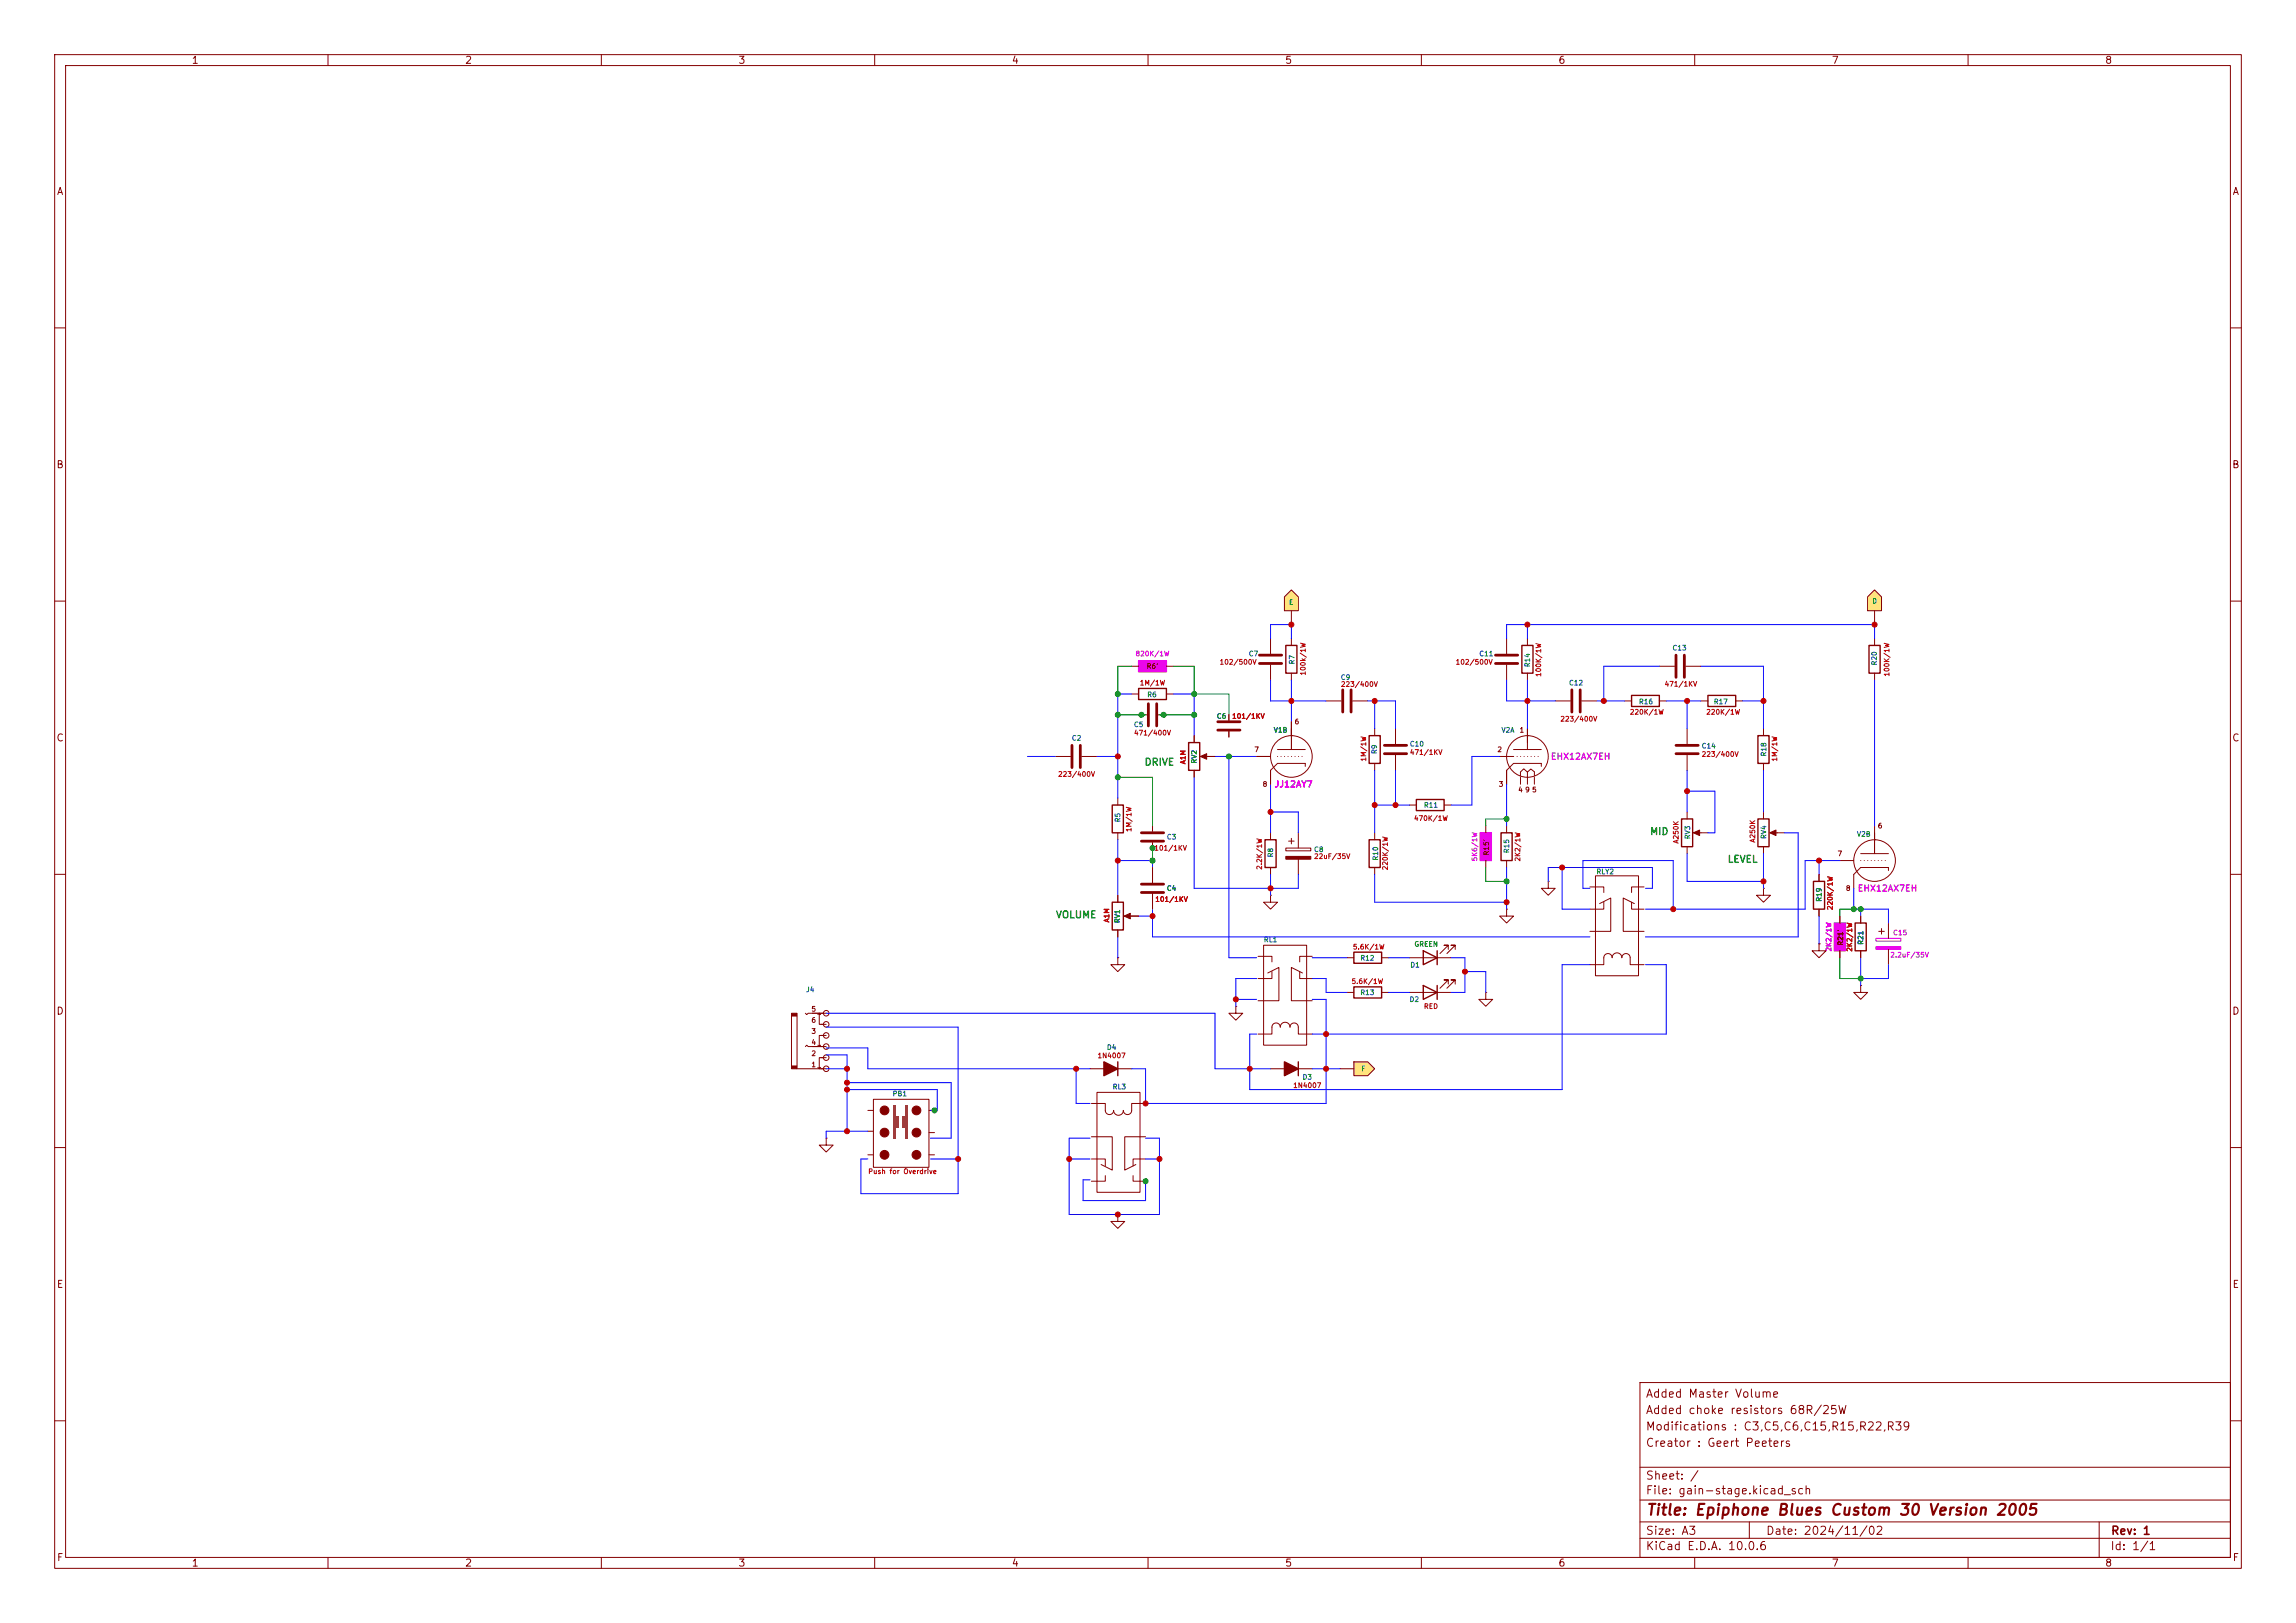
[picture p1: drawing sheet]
<svg xmlns="http://www.w3.org/2000/svg" width="420mm" height="297mm" viewBox="0 0 420 297" stroke-linecap="round" stroke-linejoin="round" font-family="sans-serif">
<defs><g id="words">
<text font-size="2" fill="#840000" x="301" y="277.8">Title: Epiphone Blues Custom 30 Version 2005</text>
<g font-size="1.5" fill="#840000">
<text x="300.9" y="256.1">Added Master Volume</text>
<text x="300.9" y="262.1">Modifications : C3,C5,C6,C15,R15,R22,R39</text>
<text x="300.9" y="259.1">Added choke resistors 68R/25W</text>
<text x="300.9" y="265.1">Creator : Geert Peeters</text>
<text x="300.9" y="273.8">File: gain-stage.kicad_sch</text>
<text x="300.9" y="271.1">Sheet: /</text>
<text x="300.9" y="281.2">Size: A3</text>
<text x="322.9" y="281.2">Date: 2024/11/02</text>
<text x="386" y="281.2">Rev: 1</text>
<text x="300.9" y="284">KiCad E.D.A. 10.0.6</text>
<text x="385.9" y="284">Id: 1/1</text>
</g>
<g font-size="1.3" fill="#840000">
<text x="35" y="12">1</text>
<text x="85" y="12">2</text>
<text x="135" y="12">3</text>
<text x="185" y="12">4</text>
<text x="235" y="12">5</text>
<text x="285" y="12">6</text>
<text x="335" y="12">7</text>
<text x="385" y="12">8</text>
<text x="10.3" y="36">A</text>
<text x="408.3" y="36">A</text>
<text x="10.2" y="86">B</text>
<text x="408.2" y="86">B</text>
<text x="10.2" y="136">C</text>
<text x="408.2" y="136">C</text>
<text x="10.2" y="186">D</text>
<text x="408.2" y="186">D</text>
<text x="10.3" y="236">E</text>
<text x="408.3" y="236">E</text>
<text x="10.3" y="286">F</text>
<text x="35" y="287">1</text>
<text x="85" y="287">2</text>
<text x="135" y="287">3</text>
<text x="185" y="287">4</text>
<text x="235" y="287">5</text>
<text x="285" y="287">6</text>
<text x="335" y="287">7</text>
<text x="385" y="287">8</text>
<text x="408.3" y="286">F</text>
</g>
<g font-size="1.3" fill="#008400">
<text x="209.3" y="140.4">DRIVE</text>
<text x="301.7" y="153.1">MID</text>
<text x="315.9" y="158.2">LEVEL</text>
<text x="193" y="168.3">VOLUME</text>
</g>
<g font-size="1.1" fill="#c200c2">
<text x="283.6" y="139.3">EHX12AX7EH</text>
<text x="233" y="144.4">JJ12AY7</text>
<text x="339.7" y="163.4">EHX12AX7EH</text>
</g>
<g font-size=".9" fill="#006464">
<text x="235.7" y="110.9">E</text>
<text x="342.4" y="110.7">D</text>
<text x="305.8" y="119.2">C13</text>
<text x="228.3" y="120.3">C7</text>
<text x="237" y="121.7" transform="rotate(-90 237 121.7)">R7</text>
<text x="245.2" y="124.6">C9</text>
<text x="270.5" y="120.3">C11</text>
<text x="280.1" y="122.2" transform="rotate(-90 280.1 122.2)">R14</text>
<text x="286.9" y="125.6">C12</text>
<text x="343.5" y="121.9" transform="rotate(-90 343.5 121.9)">R20</text>
<text x="209.8" y="127.8">R6</text>
<text x="222.5" y="131.7">C6</text>
<text x="299.7" y="129.1">R16</text>
<text x="313.4" y="129.1">R17</text>
<text x="196" y="135.7">C2</text>
<text x="207.3" y="133.3">C5</text>
<text x="232.9" y="134.3">V1B</text>
<text x="257.8" y="136.8">C10</text>
<text x="274.6" y="134.3">V2A</text>
<text x="311.2" y="137.2">C14</text>
<text x="219.1" y="139.8" transform="rotate(-90 219.1 139.8)">RV2</text>
<text x="252.1" y="138.1" transform="rotate(-90 252.1 138.1)">R9</text>
<text x="323.3" y="138.5" transform="rotate(-90 323.3 138.5)">R18</text>
<text x="260.4" y="148">R11</text>
<text x="205.1" y="150.6" transform="rotate(-90 205.1 150.6)">R5</text>
<text x="213.3" y="153.8">C3</text>
<text x="309.4" y="153.7" transform="rotate(-90 309.4 153.7)">RV3</text>
<text x="323.3" y="153.6" transform="rotate(-90 323.3 153.6)">RV4</text>
<text x="339.6" y="153.3">V2B</text>
<text x="233.1" y="157" transform="rotate(-90 233.1 157)">R8</text>
<text x="240.3" y="156.1">C8</text>
<text x="252.3" y="157.6" transform="rotate(-90 252.3 157.6)">R10</text>
<text x="276.3" y="156.2" transform="rotate(-90 276.3 156.2)">R15</text>
<text x="291.9" y="160.2">RLY2</text>
<text x="213.3" y="163.2">C4</text>
<text x="333.4" y="165.1" transform="rotate(-90 333.4 165.1)">R19</text>
<text x="205.1" y="169" transform="rotate(-90 205.1 169)">RV1</text>
<text x="231.1" y="172.6">RL1</text>
<text x="341" y="173" transform="rotate(-90 341 173)">R21</text>
<text x="248.7" y="176">R12</text>
<text x="257.9" y="177.3">D1</text>
<text x="147.4" y="181.8">J4</text>
<text x="248.7" y="182.3">R13</text>
<text x="257.7" y="183.6">D2</text>
<text x="202.4" y="192.3">D4</text>
<text x="238.2" y="197.8">D3</text>
<text x="248.9" y="196.3">F</text>
<text x="163.2" y="200.8">PB1</text>
<text x="203.4" y="199.6">RL3</text>
</g>
<g font-size=".9" fill="#c200c2">
<text x="207.6" y="120.3">820K/1W</text>
<text x="270.4" y="157.7" transform="rotate(-90 270.4 157.7)">5K6/1W</text>
<text x="346.2" y="171.4">C15</text>
<text x="335.2" y="174.2" transform="rotate(-90 335.2 174.2)">2K2/1W</text>
<text x="345.7" y="175.4">2.2uF/35V</text>
</g>
<g font-size=".9" fill="#c20000">
<text x="208.4" y="125.6">1M/1W</text>
<text x="223" y="121.8">102/500V</text>
<text x="239" y="123.7" transform="rotate(-90 239 123.7)">100k/1W</text>
<text x="245.2" y="125.9">223/400V</text>
<text x="266.2" y="121.8">102/500V</text>
<text x="282.1" y="124" transform="rotate(-90 282.1 124)">100K/1W</text>
<text x="304.4" y="125.8">471/1KV</text>
<text x="345.8" y="123.9" transform="rotate(-90 345.8 123.9)">100K/1W</text>
<text x="225.3" y="131.7">101/1KV</text>
<text x="298" y="131">220K/1W</text>
<text x="312" y="131">220K/1W</text>
<text x="207.3" y="134.8">471/400V</text>
<text x="285.3" y="132.2">223/400V</text>
<text x="193.5" y="142.3">223/400V</text>
<text x="217.1" y="140" transform="rotate(-90 217.1 140)">A1M</text>
<text x="250.1" y="139.5" transform="rotate(-90 250.1 139.5)">1M/1W</text>
<text x="257.8" y="138.3">471/1KV</text>
<text x="311.2" y="138.7">223/400V</text>
<text x="325.3" y="139.5" transform="rotate(-90 325.3 139.5)">1M/1W</text>
<text x="207.2" y="152.3" transform="rotate(-90 207.2 152.3)">1M/1W</text>
<text x="211.1" y="155.9">101/1KV</text>
<text x="258.5" y="150.4">470K/1W</text>
<text x="307.3" y="154.5" transform="rotate(-90 307.3 154.5)">A250K</text>
<text x="321.3" y="154.3" transform="rotate(-90 321.3 154.3)">A250K</text>
<text x="231.1" y="159.3" transform="rotate(-90 231.1 159.3)">2.2K/1W</text>
<text x="240.3" y="157.4">22uF/35V</text>
<text x="254.1" y="159.4" transform="rotate(-90 254.1 159.4)">220K/1W</text>
<text x="278.3" y="157.7" transform="rotate(-90 278.3 157.7)">2K2/1W</text>
<text x="211.2" y="165.2">101/1KV</text>
<text x="335.4" y="166.6" transform="rotate(-90 335.4 166.6)">220K/1W</text>
<text x="203.1" y="168.9" transform="rotate(-90 203.1 168.9)">A1M</text>
<text x="247.4" y="174">5.6K/1W</text>
<text x="339" y="174.3" transform="rotate(-90 339 174.3)">2K2/1W</text>
<text x="247.1" y="180.3">5.6K/1W</text>
<text x="260.4" y="184.8">RED</text>
<text x="200.7" y="193.9">1N4007</text>
<text x="236.5" y="199.3">1N4007</text>
<text x="158.7" y="215">Push for Overdrive</text>
</g>
<g font-size=".9">
<text x="209.7" y="122.6">R6'</text>
<text x="272.6" y="156.6" transform="rotate(-90 272.6 156.6)">R15'</text>
<text x="337.3" y="173.1" transform="rotate(-90 337.3 173.1)">R21'</text>
</g>
<g font-size=".9" fill="#840000">
<text x="229.4" y="137.8">7</text>
<text x="236.7" y="132.8">6</text>
<text x="273.8" y="137.8">2</text>
<text x="277.9" y="134.3">1</text>
<text x="230.9" y="144.2">8</text>
<text x="274.1" y="144.2">3</text>
<text x="277.6" y="145.2">4</text>
<text x="278.9" y="145.2">9</text>
<text x="280.2" y="145.2">5</text>
<text x="343.4" y="151.8">6</text>
<text x="336" y="156.9">7</text>
<text x="337.6" y="163.2">8</text>
<text x="148.3" y="185.3">5</text>
<text x="148.3" y="187.4">6</text>
<text x="148.3" y="189.4">3</text>
<text x="148.3" y="191.4">4</text>
<text x="148.3" y="193.5">2</text>
<text x="148.3" y="195.5">1</text>
</g>
<text font-size=".9" fill="#008400" x="258.6" y="173.4">GREEN</text>
</g></defs>
<g fill="none" stroke="#840000" stroke-width=".18">
<path d="M10 10h400v277h-400zM12 12h396v273h-396zM60 10v2M110 10v2M160 10v2M210 10v2M260 10v2M310 10v2M360 10v2M10 60h2M408 60h2M10 110h2"/>
<path d="M408 110h2M224.8 130.8v1M224.8 133.9v1M308.6 133.4v2.7M308.6 138.2v2.8M322.6 133.4v1.2M322.6 139.7v1.3M10 160h2M408 160h2M199.4 195.6h7.6M10 210h2M408 210h2"/>
<path d="M300 253h108v32h-108zM10 260h2M300 278.5h108M300 274.5h108M300 268.5h108M320 278.5v3M384 278.5v6.5M408 260h2M60 285v2M110 285v2M160 285v2M210 285v2"/>
<path d="M260 285v2M300 281.5h108M310 285v2M360 285v2"/>
</g>
<path d="M321.6 134.6h2v5.1h-2zM204.5 194.3v2.6" fill="none" stroke="#840000" stroke-width=".25"/>
<path d="M201.9 194.3l2.6 1.3-2.6 1.3z" fill="#840000" stroke="#840000" stroke-width=".25"/>
<path d="M222.8 132.1h4M222.8 133.6h4M306.6 136.4h4M306.6 137.9h4" fill="none" stroke="#840000" stroke-width=".51"/>
<path d="M341.6 109.2l1.3-1.2 1.3 1.2v2.6h-2.6z" fill="#ffe47d"/>
<g fill="none" stroke="#840000" stroke-width=".18">
<path d="M341.6 109.2l1.3-1.2 1.3 1.2v2.6h-2.6zM342.9 111.8v2.5M342.9 116.8v1.3M297.2 128.3h1.2M303.5 128.3h1.3M303.5 121.9h2.8M308.4 121.9h2.7M311.1 128.3h1.3M317.5 128.3h1.3M342.9 123.2v1.3M308.6 148.6v1.3M308.6 154.9v1.3"/>
<path d="M310.1 152.4h2.3M322.6 148.6v1.3M322.6 154.9v1.3M324.1 152.4h2.3M204.5 175.3v1.2h1.2l-1.2 1.3-1.3-1.3h1.3M204.5 175.3h.1M204.5 163.8v1.3M204.5 170.2v1.3M206 167.6h2.3M232.4 195.6h7.6"/>
</g>
<path d="M341.9 118.1h2v5.1h-2zM298.4 127.3h5.1v2h-5.1zM312.4 127.3h5.1v2h-5.1zM307.6 149.9h2v5h-2zM321.6 149.9h2v5h-2zM203.5 165.1h2v5.1h-2zM237.5 194.3v2.6" fill="none" stroke="#840000" stroke-width=".25"/>
<g fill="#840000" stroke="#840000" stroke-width=".18">
<path d="M309.8 152.4l1.1-.5v1z"/>
<path d="M205.6 167.6l1.2-.5v1z"/>
<path d="M323.7 152.4l1.2-.5v1z"/>
</g>
<path d="M234.9 194.3l2.6 1.3-2.6 1.3z" fill="#840000" stroke="#840000" stroke-width=".25"/>
<path d="M306.6 119.9v4.1M308.1 119.9v4.1" fill="none" stroke="#840000" stroke-width=".51"/>
<path d="M343.2 173.2h4.5v.5h-4.5z" fill="#c200c2"/>
<g fill="none" stroke="#840000" stroke-width=".18">
<path d="M336.5 157.5h2.6M340.4 156.2h5M342.9 153.7h.1M342.9 151.1v2.6M345.4 159.3v-.5h-5l-1.3 1.2v2.6M230.1 175h2.6v1M231.1 173h7.9v18.3h-7.9zM231.9 178.1l2-1.1v6.1h-3.8M232.7 177.8v1.3h-2.6M237.7 177.8v1.3h2.3M238.3 178.1l-2.1-1.1v6.1h3.8M240 175h-2.3v1"/>
<path d="M332.7 160v1.3M332.7 166.4v1.2M343.7 170.4h1M344.2 169.9v1M345.4 168.9v2.8M345.4 173.7v2.8M230.1 189.2h2.6v-1.2a.76 .76 0 0 1 .7-.8 .76 .76 0 0 1 .8 .8 .89 .89 0 0 1 .9-.9 .89 .89 0 0 1 .9 .9 .76 .76 0 0 1 .7-.8 .76 .76 0 0 1 .8 .8v1.2h2.5"/>
<circle cx="342.9" cy="157.5" r="3.8"/>
</g>
<path d="M343.2 171.7h4.5v.5h-4.5zM343.2 173.2h4.5v.5h-4.5z" fill="none" stroke="#c200c2" stroke-width=".18"/>
<path d="M331.7 161.3h2.1v5.1h-2.1z" fill="none" stroke="#840000" stroke-width=".25"/>
<path d="M342.9 152.4v3.8" fill="none" stroke="#000" stroke-width=".18"/>
<path d="M340.4 157.5h5" fill="none" stroke="#840000" stroke-width=".18" stroke-dasharray="0 .6"/>
<path d="M335.5 168.9h2.1v5.1h-2.1z" fill="#f0f"/>
<path d="M335.5 168.9h2.1v5.1h-2.1z" fill="none" stroke="#c200c2" stroke-width=".25"/>
<g fill="none" stroke="#840000" stroke-width=".18">
<path d="M235.2 155.2h4.6v.5h-4.6zM235.7 153.9h1M236.2 153.4v1M237.5 152.4v2.8M237.5 157.2v2.8M232.4 163.8v1.3h1.3l-1.3 1.3-1.3-1.3h1.3M232.4 163.8h.1M322.6 162.6v1.2h1.2l-1.2 1.3-1.3-1.3h1.3M322.6 162.6h.1M332.7 172.7v1.3h1.3l-1.3 1.3-1.2-1.3h1.2M332.7 172.7h.1M336.5 167.6v1.3"/>
<path d="M336.5 174v1.3M340.4 167.6v1.3M340.4 174v1.3M226.1 184.2v1.2h1.2l-1.2 1.3-1.3-1.3h1.3M226.1 184.2h.1"/>
</g>
<path d="M235.2 156.7h4.6v.5h-4.6z" fill="#840000" stroke="#840000" stroke-width=".18"/>
<path d="M339.3 168.9h2.1v5.1h-2.1z" fill="none" stroke="#840000" stroke-width=".25"/>
<g fill="#484848">
<path d="M163.3 202.2h.5v6.1h-.5z"/>
<path d="M163.8 204.2h.5v2h-.5z"/>
<path d="M165.1 204.2h.5v2h-.5z"/>
<path d="M165.6 202.2h.5v6.1h-.5z"/>
</g>
<g fill="none" stroke="#840000" stroke-width=".18">
<path d="M251.5 133.4v1.2M251.5 139.7v1.3M275.6 151.1v1.3M275.6 157.5v1.3M246.4 175.3h1.2M252.7 175.3h1.3M257.8 175.3h7.6M264.9 173.7v-.7h-.7h.7l-1.5 1.5M266.2 173.7v-.7h-.8h.8l-1.5 1.5M275.6 166.4v1.2h1.3l-1.3 1.3-1.3-1.3h1.3M275.6 166.4h.1M283.2 161.3v1.3h1.3l-1.3 1.2-1.3-1.2h1.3"/>
<path d="M283.2 161.3h.1M290.8 176.5h2.6v-1.2a.76 .76 0 0 1 .7-.8 .76 .76 0 0 1 .8 .8 .89 .89 0 0 1 .9-.9 .89 .89 0 0 1 .9 .9 .76 .76 0 0 1 .7-.8 .76 .76 0 0 1 .8 .8v1.2h2.5M290.8 162.3h2.6v1M291.8 160.3h7.9v18.3h-7.9zM292.6 165.4l2-1.1v6.1h-3.8M293.4 165.1v1.3h-2.6M298.4 165.1v1.3h2.3M299 165.4l-2.1-1.1v6.1h3.8M300.7 162.3h-2.3v1M246.4 181.6h1.2M252.7 181.6h1.3M257.8 181.6h7.6"/>
<path d="M264.9 180.1v-.8h-.7h.7l-1.5 1.5M266.2 180.1v-.8h-.8h.8l-1.5 1.5M271.8 181.6v1.3h1.2l-1.2 1.3-1.3-1.3h1.3M271.8 181.6h.1M158.7 203.2h1M158.7 207h1M158.7 211.3h1M159.8 201.2h10.1v12.4h-10.1zM169.9 203.2h1M169.9 211.3h1M169.9 207.3h1"/>
</g>
<g fill="#840000" stroke="#840000" stroke-width=".18">
<circle cx="161.8" cy="203.2" r=".8"/>
<circle cx="161.8" cy="207.3" r=".8"/>
<circle cx="161.8" cy="211.3" r=".8"/>
<circle cx="167.6" cy="203.2" r=".8"/>
<circle cx="167.6" cy="207.3" r=".8"/>
<circle cx="167.6" cy="211.3" r=".8"/>
</g>
<path d="M250.4 134.6h2.1v5.1h-2.1zM274.6 152.4h2v5.1h-2zM247.6 174.2h5.1v2.1h-5.1zM260.3 174l2.6 1.3-2.6 1.2zM262.9 174v2.5M247.6 180.6h5.1v2h-5.1zM260.3 180.3l2.6 1.3-2.6 1.3zM262.9 180.3v2.6" fill="none" stroke="#840000" stroke-width=".25"/>
<path d="M247.6 194.3h2.6l1.3 1.3-1.3 1.3h-2.6z" fill="#ffe47d"/>
<path d="M242.6 128.3h2.8M247.4 128.3h2.8M210.8 158.8v2.7M232.4 152.4v1.3M232.4 158.8v1.2M210.8 163.6v2.8M245.1 195.6h2.5M247.6 194.3h2.6l1.3 1.3-1.3 1.3h-2.6z" fill="none" stroke="#840000" stroke-width=".18"/>
<path d="M231.4 153.7h2v5.1h-2z" fill="none" stroke="#840000" stroke-width=".25"/>
<path d="M245.6 126.2v4.1M247.1 126.2v4.1M208.8 161.8h4.1M208.8 163.3h4.1" fill="none" stroke="#840000" stroke-width=".51"/>
<path d="M208.3 120.9h5.1v2h-5.1z" fill="#f0f"/>
<path d="M208.3 120.9h5.1v2h-5.1z" fill="none" stroke="#c200c2" stroke-width=".25"/>
<path d="M207 121.9h1.3M207 127h1.3M213.4 121.9h1.2M213.4 127h1.2M255.3 133.4v2.7M255.3 138.2v2.8M204.5 146.1v1.2M204.5 152.4v1.3M210.8 151.1v1M210.8 154.2v1" fill="none" stroke="#840000" stroke-width=".18"/>
<path d="M208.3 126h5.1v2h-5.1zM203.5 147.3h2v5.1h-2z" fill="none" stroke="#840000" stroke-width=".25"/>
<path d="M253.2 136.4h4.1M253.2 137.9h4.1M208.8 152.4h4.1M208.8 153.9h4.1" fill="none" stroke="#840000" stroke-width=".51"/>
<path d="M270.8 152.4h2v5.1h-2z" fill="#f0f"/>
<path d="M270.8 152.4h2v5.1h-2z" fill="none" stroke="#c200c2" stroke-width=".25"/>
<g fill="none" stroke="#840000" stroke-width=".18">
<path d="M193 138.4h2.8M197.9 138.4h2.8M208.8 130.8h1M211.8 130.8h1.1M218.4 134.6v1.3M220 138.4h2.2M229.9 138.4h2.5M233.7 137.2h5.1M236.2 134.6h.1M236.2 132.1v2.5M218.4 141v1.2M238.8 140.3v-.6h-5.1l-1.3 1.3v2.5"/>
<path d="M251.5 152.4v1.3M251.5 158.8v1.2M257.8 147.3h1.3M264.2 147.3h1.2M271.8 151.1v1.3M271.8 157.5v1.3"/>
<circle cx="236.2" cy="138.4" r="3.8"/>
</g>
<path d="M217.4 135.9h2.1v5.1h-2.1zM250.4 153.7h2.1v5.1h-2.1zM259.1 146.3h5.1v2h-5.1z" fill="none" stroke="#840000" stroke-width=".25"/>
<path d="M196.1 136.4v4.1M197.6 136.4v4.1M210.1 128.8v4M211.6 128.8v4" fill="none" stroke="#840000" stroke-width=".51"/>
<path d="M219.6 138.4l1.1-.5v1z" fill="#840000" stroke="#840000" stroke-width=".18"/>
<path d="M236.2 133.4v3.8" fill="none" stroke="#000" stroke-width=".18"/>
<path d="M233.7 138.4h5.1" fill="none" stroke="#840000" stroke-width=".18" stroke-dasharray="0 .6"/>
<path d="M234.9 109.2l1.3-1.2 1.3 1.2v2.6h-2.6z" fill="#ffe47d"/>
<g fill="none" stroke="#840000" stroke-width=".18">
<path d="M232.4 116.8v2.8M234.9 109.2l1.3-1.2 1.3 1.2v2.6h-2.6zM236.2 111.8v2.5M236.2 116.8v1.3M275.6 116.8v2.8M279.4 116.8v1.3M218.4 134.6v1.3M221 138.4h1.2M224.8 130.8v1M224.8 133.9v1M229.9 138.4h2.5M232.4 121.7v2.8"/>
<path d="M236.2 123.2v1.3M236.2 132.1v2.5M274.3 138.4h2.6M275.6 121.7v2.8M276.9 137.2h5M279.4 134.6h.1M279.4 123.2v1.3M279.4 133.4v3.8M284.5 128.3h2.8M289.3 128.3h2.8M210.8 158.8v2.7M218.4 141v1.2"/>
<path d="M232.4 141v2.5M278.1 141.3l.6-.6 .7 .6 .6-.6 .7 .5v.8M278.1 141.3v.7M278.1 142.2v1.3M279.4 141.3v2.2M280.7 142.2v1.3M281.9 140.3v-.6h-5l-1.3 1.3v2.5M204.5 163.8v1.3M204.5 170.2v1.3M207 167.6h1.3M210.8 163.6v2.8M332.7 172.7h.1"/>
<path d="M332.7 160v1.3M332.7 166.4v1.2M336.5 167.6v1.3M336.5 174v1.3M340.4 167.6v1.3M340.4 174v1.3M144.8 185.9v9.2M145.8 185.9v9.2M145.8 195.6h5.3M147.3 185.4l.3 .3 .2-.3h2.8M147.3 191.5l.3-.2 .2 .2h2.8M148.6 185.4h2.5"/>
<path d="M148.6 191.5h2.5M149.6 191.3l.3 .2M149.6 195.3l.3 .3M149.9 185.4l-.3 .3M150.1 185.7l-.2-.3v2.1h.7M150.1 187.5h1M150.1 189.5h1M150.1 193.5h1M150.6 189.5h-.7v2l.2-.2M150.6 193.5h-.7v2.1l.2-.3M200.7 199.9h7.8v18.3h-7.8zM340.4 180.3v1.3h1.2l-1.2 1.3-1.3-1.3h1.3"/>
<path d="M340.4 180.3h.1M151.1 208.3v1.3h1.3l-1.3 1.2-1.2-1.2h1.2M151.1 208.3h.1M199.6 201.9h2.6v1.3a.76 .76 0 0 0 .7 .8 .76 .76 0 0 0 .8-.8 .89 .89 0 0 0 .9 .9 .89 .89 0 0 0 .9-.9 .76 .76 0 0 0 .7 .8 .76 .76 0 0 0 .8-.8v-1.3h2.5M199.6 208h3.9v6.1l-2.1-1M199.6 212.1h2.6v1.3M202.2 215.1v1.1h-2.6M207.3 215.1v1.1h2.2M209.5 208h-3.8v6.1l2.1-1M209.5 212.1h-2.2v1.3M204.5 222.2v1.3h1.2l-1.2 1.3-1.3-1.3h1.3M204.5 222.2h.1"/>
<circle cx="279.4" cy="138.4" r="3.8"/>
<circle cx="151.1" cy="185.4" r=".51"/>
<circle cx="151.1" cy="189.5" r=".51"/>
<circle cx="151.1" cy="187.5" r=".51"/>
<circle cx="151.1" cy="191.5" r=".51"/>
<circle cx="151.1" cy="193.5" r=".51"/>
<circle cx="151.1" cy="195.6" r=".51"/>
</g>
<g fill="#840000" stroke="#840000" stroke-width=".18">
<path d="M144.8 185.4h1v.5h-1z"/>
<path d="M144.8 195.1h1v.5h-1z"/>
</g>
<path d="M235.2 118.1h2v5.1h-2zM278.4 118.1h2v5.1h-2z" fill="none" stroke="#840000" stroke-width=".25"/>
<path d="M230.4 119.9h4M273.6 119.9h4M230.4 121.4h4M273.6 121.4h4M287.5 126.2v4.1M289.1 126.2v4.1" fill="none" stroke="#840000" stroke-width=".51"/>
<path d="M276.9 138.4h5" fill="none" stroke="#840000" stroke-width=".18" stroke-dasharray="0 .6"/>
<path d="M204.5 130.8h5M207 121.9h-2.5v5.1M212.1 130.8h6.3M214.6 121.9h3.8v5.1h6.4v3.8M204.5 142.2h6.3v8.9M210.8 154.9v2.6M271.8 158.8v2.5h3.8M275.6 149.9h-3.8v1.2M336.5 175.3v3.8h3.9M339.1 166.4h-2.6v1.2" fill="none" stroke="#009600" stroke-width=".18"/>
<g fill="none" stroke="#00f" stroke-width=".18">
<path d="M232.4 116.8v-2.5h3.8v2.5M275.6 116.8v-2.5h67.3v2.5M279.4 114.3v2.5M188 138.4h5M200.7 138.4h3.8M207 127h-2.5v19.1M214.6 127h3.8v7.6M222.2 138.4h7.7M224.8 138.4v36.9h5.1M232.4 124.5v3.8h10.2M236.2 124.5v7.6M250.2 128.3h5.1v5.1"/>
<path d="M251.5 128.3v5.1M274.3 138.4h-5.1v8.9h-3.8M275.6 124.5v3.8h8.9M279.4 124.5v8.9M292.1 128.3h5.1M303.5 121.9h-10.1v6.4M304.8 128.3h6.3M308.6 128.3v5.1M311.1 121.9h11.5v11.5M318.8 128.3h3.8M342.9 124.5v26.6M204.5 153.7v10.1"/>
<path d="M204.5 157.5h6.3v1.3M218.4 142.2v20.4h19.1v-2.6M232.4 148.6h5.1v3.8M232.4 143.5v8.9M251.5 141v11.4M251.5 147.3h6.3M255.3 141v6.3M275.6 143.5v7.6M275.6 158.8v7.6M285.7 158.8v7.6h5.1M308.6 141v7.6M308.6 156.2v5.1h14"/>
<path d="M308.6 144.8h5.1v7.6h-1.3M322.6 141v7.6M322.6 156.2v6.4M326.4 152.4h2.5v19.1h-27.9M332.7 157.5v2.5M336.5 157.5h-6.3v8.9h-29.2M204.5 171.5v3.8M208.3 167.6h2.5M210.8 166.4v5.1h80M229.9 179.1h-3.8v5.1M232.4 160v3.8M240 175.3h6.4"/>
<path d="M240 179.1h2.6v2.5h3.8M251.5 160v5.1h24.1M254 175.3h3.8M265.4 175.3h2.6v6.3h-2.6M268 177.8h3.8v3.8M283.2 161.3v-2.5h19.1v3.8h-1.3M290.8 176.5h-5.1v22.9h-57.1v-10.2h1.3M290.8 162.6h-1.2v-5.1h16.5v8.9M301 176.5h3.8v12.7h-64.8M332.7 167.6v5.1M339.1 162.6v3.8h6.3v2.5M340.4 166.4v1.2"/>
<path d="M340.4 175.3v5M345.4 176.5v2.6h-5M151.1 195.6h3.8M151.1 191.8h7.6v3.8h40.7M151.1 185.4h71.1v10.2h10.2M151.1 188h24.2v30.4h-17.8v-6.3h1.2M151.1 193h3.8v14M154.9 198.1h19.1v10.2h-3.8M154.9 199.4h16.5v3.8h-1.2M196.8 195.6v6.3h2.6M226.1 182.9h3.8M240 182.9h2.6v19h-33.1v-6.3h-2.5"/>
<path d="M240 195.6h5.1M254 181.6h3.8M158.7 207h-7.6v1.3M170.2 212.1h5.1M195.6 212.1h3.8M199.4 215.9h-1.3v3.8h11.4v-3.8M199.4 208.3h-3.8v13.9h16.5v-13.9h-2.6M209.5 212.1h2.6"/>
</g>
<g fill="#c20000" stroke="#c20000" stroke-width=".18">
<circle cx="293.4" cy="128.3" r=".46"/>
<circle cx="279.4" cy="128.3" r=".46"/>
<circle cx="279.4" cy="114.3" r=".46"/>
<circle cx="204.5" cy="157.5" r=".46"/>
<circle cx="236.2" cy="114.3" r=".46"/>
<circle cx="322.6" cy="161.3" r=".46"/>
<circle cx="306.1" cy="166.4" r=".46"/>
<circle cx="332.7" cy="157.5" r=".46"/>
<circle cx="308.6" cy="144.8" r=".46"/>
<circle cx="342.9" cy="114.3" r=".46"/>
<circle cx="322.6" cy="128.3" r=".46"/>
<circle cx="308.6" cy="128.3" r=".46"/>
<circle cx="226.1" cy="182.9" r=".46"/>
<circle cx="210.8" cy="167.6" r=".46"/>
<circle cx="255.3" cy="147.3" r=".46"/>
<circle cx="232.4" cy="148.6" r=".46"/>
<circle cx="251.5" cy="147.3" r=".46"/>
<circle cx="251.5" cy="128.3" r=".46"/>
<circle cx="285.7" cy="158.8" r=".46"/>
<circle cx="275.6" cy="165.1" r=".46"/>
<circle cx="268" cy="177.8" r=".46"/>
<circle cx="228.6" cy="195.6" r=".46"/>
<circle cx="204.5" cy="138.4" r=".46"/>
<circle cx="236.2" cy="128.3" r=".46"/>
<circle cx="242.6" cy="195.6" r=".46"/>
<circle cx="242.6" cy="189.2" r=".46"/>
<circle cx="209.5" cy="201.9" r=".46"/>
<circle cx="196.8" cy="195.6" r=".46"/>
<circle cx="232.4" cy="162.6" r=".46"/>
<circle cx="175.3" cy="212.1" r=".46"/>
<circle cx="154.9" cy="199.4" r=".46"/>
<circle cx="154.9" cy="207" r=".46"/>
<circle cx="154.9" cy="198.1" r=".46"/>
<circle cx="154.9" cy="195.6" r=".46"/>
<circle cx="212.1" cy="212.1" r=".46"/>
<circle cx="195.6" cy="212.1" r=".46"/>
<circle cx="204.5" cy="222.2" r=".46"/>
</g>
<g fill="#009600" stroke="#009600" stroke-width=".18">
<circle cx="210.8" cy="155.2" r=".46"/>
<circle cx="210.8" cy="157.5" r=".46"/>
<circle cx="204.5" cy="142.2" r=".46"/>
<circle cx="212.9" cy="130.8" r=".46"/>
<circle cx="218.4" cy="130.8" r=".46"/>
<circle cx="208.8" cy="130.8" r=".46"/>
<circle cx="218.4" cy="127" r=".46"/>
<circle cx="204.5" cy="127" r=".46"/>
<circle cx="340.4" cy="179.1" r=".46"/>
<circle cx="339.1" cy="166.4" r=".46"/>
<circle cx="340.4" cy="166.4" r=".46"/>
<circle cx="275.6" cy="161.3" r=".46"/>
<circle cx="275.6" cy="149.9" r=".46"/>
<circle cx="204.5" cy="130.8" r=".46"/>
<circle cx="224.8" cy="138.4" r=".46"/>
<circle cx="170.9" cy="203.2" r=".46"/>
<circle cx="209.5" cy="216.2" r=".46"/>
</g>
<use href="#words"/>
</svg>
